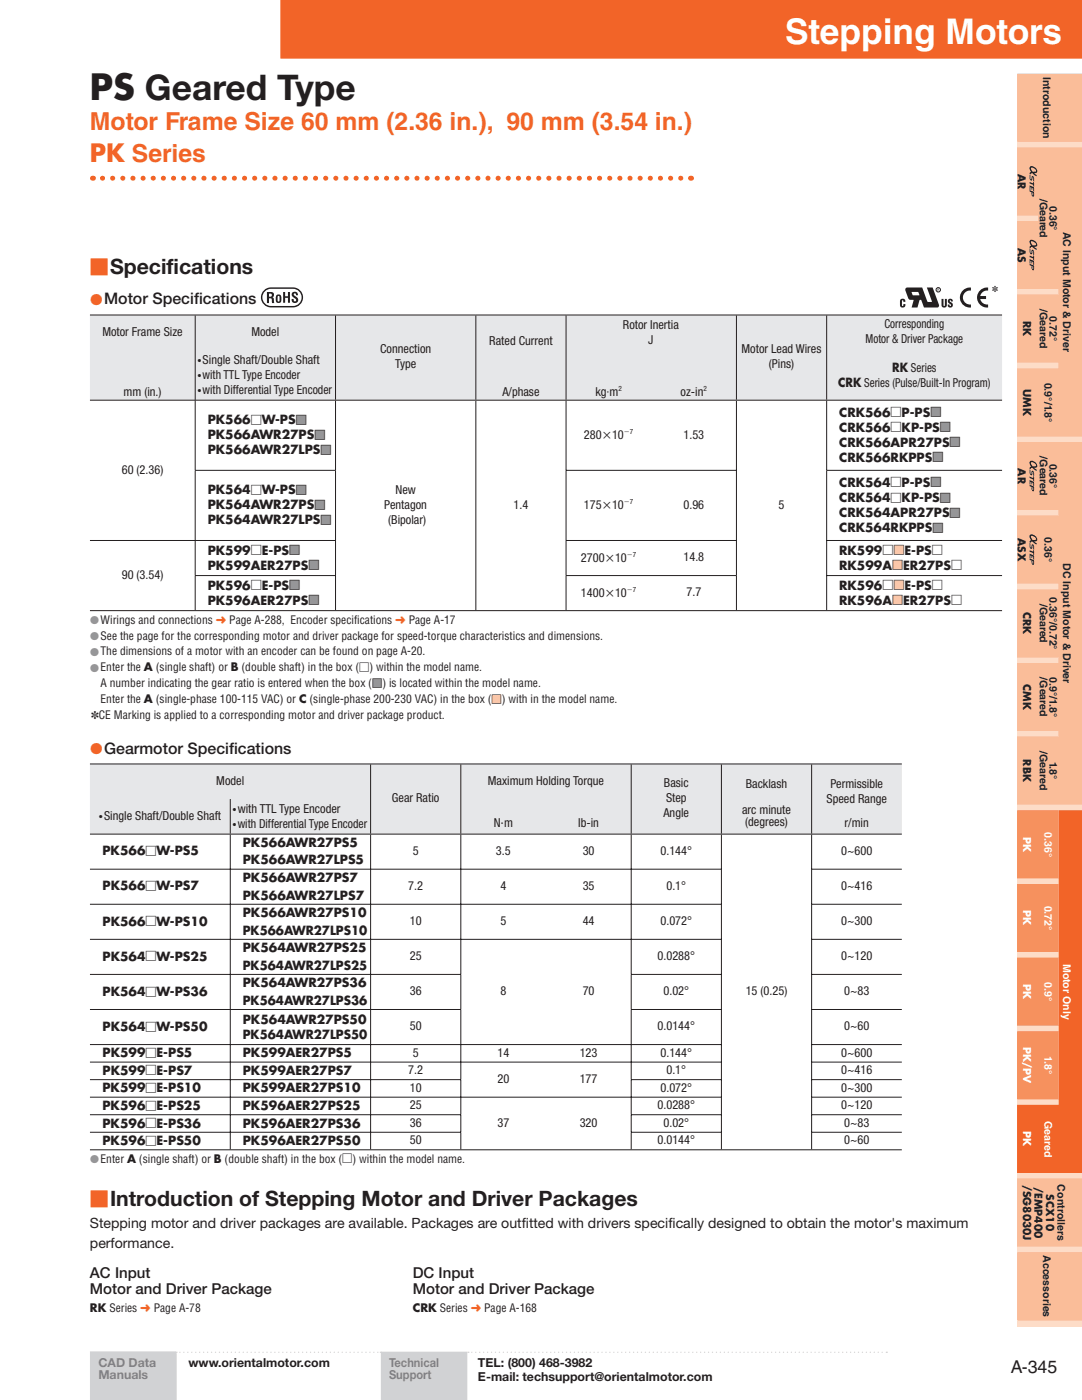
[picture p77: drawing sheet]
<svg xmlns="http://www.w3.org/2000/svg" width="216mm" height="279mm" viewBox="0 0 216 279" stroke-linecap="round" stroke-linejoin="round" font-family="sans-serif">
<defs><g id="words">
<text font-size="7.1" fill="#fff" x="156.6" y="8.7">Stepping Motors</text>
<text font-size="7.1" fill="#231f20" x="18" y="20">PS Geared Type</text>
<g font-size="4.9" fill="#f26428">
<text x="18" y="26">Motor Frame Size 60 mm (2.36 in.), 90 mm (3.54 in.)</text>
<text x="18" y="32.4">PK Series</text>
</g>
<g font-size="4.2" fill="#f26428">
<text x="18" y="54.7">■Specifications</text>
<text x="18" y="240.6">■Introduction of Stepping Motor and Driver Packages</text>
</g>
<text font-size="3.5" fill="#231f20" x="201.7" y="274.1">A-345</text>
<g font-size="3.2" fill="#f26428">
<text x="18" y="60.8">●Motor Specifications</text>
<text x="18" y="150.4">●Gearmotor Specifications</text>
</g>
<g font-size="3" fill="#231f20">
<text x="18" y="255.1">AC Input</text>
<text x="82.4" y="255.1">DC Input</text>
<text x="18" y="258.2">Motor and Driver Package</text>
<text x="82.4" y="258.2">Motor and Driver Package</text>
</g>
<g font-size="2.8" fill="#231f20">
<text x="18" y="245.1">Stepping motor and driver packages are available. Packages are outfitted with drivers specifically designed to obtain the motor's maximum</text>
<text x="18" y="249">performance.</text>
</g>
<g font-size="2.5" fill="#231f20">
<text x="124.3" y="65.7">Rotor Inertia</text>
<text x="176.5" y="65.5">Corresponding</text>
<text x="20.4" y="67">Motor Frame Size</text>
<text x="50.2" y="67">Model</text>
<text x="75.9" y="70.5">Connection</text>
<text x="97.6" y="68.9">Rated Current</text>
<text x="129.4" y="68.7">J</text>
<text x="148" y="70.5">Motor Lead Wires</text>
<text x="172.7" y="68.5">Motor &amp; Driver Package</text>
<text x="39.5" y="72.6">·Single Shaft/Double Shaft</text>
<text x="39.5" y="75.6">·with TTL Type Encoder</text>
<text x="78.8" y="73.5">Type</text>
<text x="153.4" y="73.5">(Pins)</text>
<text x="167.2" y="77.2">CRK Series (Pulse/Built-In Program)</text>
<text x="178" y="74.2">RK Series</text>
<text x="24.7" y="78.9">mm (in.)</text>
<text x="39.4" y="78.6">·with Differential Type Encoder</text>
<text x="100.2" y="78.9">A/phase</text>
<text x="118.8" y="78.9">kg·m</text>
<text x="135.8" y="78.9">oz-in</text>
<text x="167.5" y="83.2">CRK566□P-PS□</text>
<text x="41.4" y="87.7">PK566AWR27PS□</text>
<text x="41.5" y="84.7">PK566□W-PS□</text>
<text x="116.5" y="87.6">280×10</text>
<text x="136.4" y="87.5">1.53</text>
<text x="167.4" y="89.2">CRK566APR27PS□</text>
<text x="167.4" y="86.2">CRK566□KP-PS□</text>
<text x="24.3" y="94.5">60 (2.36)</text>
<text x="41.4" y="90.7">PK566AWR27LPS□</text>
<text x="167.4" y="92.2">CRK566RKPPS□</text>
<text x="41.4" y="101.7">PK564AWR27PS□</text>
<text x="41.5" y="98.7">PK564□W-PS□</text>
<text x="76.7" y="101.5">Pentagon</text>
<text x="78.9" y="98.5">New</text>
<text x="102.5" y="101.5">1.4</text>
<text x="116.5" y="101.6">175×10</text>
<text x="136.4" y="101.5">0.96</text>
<text x="155.4" y="101.5">5</text>
<text x="167.4" y="100.2">CRK564□KP-PS□</text>
<text x="167.5" y="97.2">CRK564□P-PS□</text>
<text x="41.4" y="104.7">PK564AWR27LPS□</text>
<text x="77.5" y="104.5">(Bipolar)</text>
<text x="167.4" y="103.2">CRK564APR27PS□</text>
<text x="167.4" y="106.2">CRK564RKPPS□</text>
<text x="41.4" y="113.7">PK599AER27PS□</text>
<text x="41.5" y="110.7">PK599□E-PS□</text>
<text x="115.9" y="112.1">2700×10</text>
<text x="136.4" y="112">14.8</text>
<text x="167.4" y="113.7">RK599A□ER27PS□</text>
<text x="167.5" y="110.7">RK599□□E-PS□</text>
<text x="24.3" y="115.5">90 (3.54)</text>
<text x="41.5" y="117.7">PK596□E-PS□</text>
<text x="115.9" y="119.1">1400×10</text>
<text x="137" y="119">7.7</text>
<text x="167.5" y="117.7">RK596□□E-PS□</text>
<text x="41.4" y="120.7">PK596AER27PS□</text>
<text x="167.4" y="120.7">RK596A□ER27PS□</text>
<text x="43.2" y="156.6">Model</text>
<text x="78.2" y="160.1">Gear Ratio</text>
<text x="97.4" y="156.6">Maximum Holding Torque</text>
<text x="132.5" y="157.1">Basic</text>
<text x="132.9" y="160.1">Step</text>
<text x="148.8" y="157.3">Backlash</text>
<text x="164.9" y="160.3">Speed Range</text>
<text x="165.7" y="157.3">Permissible</text>
<text x="19.8" y="163.7">·Single Shaft/Double Shaft</text>
<text x="46.4" y="162.2">·with TTL Type Encoder</text>
<text x="46.4" y="165.2">·with Differential Type Encoder</text>
<text x="98.5" y="165">N·m</text>
<text x="115.4" y="165">Ib-in</text>
<text x="132.4" y="163.1">Angle</text>
<text x="148.1" y="162.4">arc minute</text>
<text x="148.7" y="164.9">(degrees)</text>
<text x="168.5" y="165">r/min</text>
<text x="20.4" y="170.7">PK566□W-PS5</text>
<text x="48.4" y="169">PK566AWR27PS5</text>
<text x="48.5" y="172.5">PK566AWR27LPS5</text>
<text x="82.4" y="170.6">5</text>
<text x="99" y="170.6">3.5</text>
<text x="116.3" y="170.6">30</text>
<text x="131.8" y="170.6">0.144°</text>
<text x="167.8" y="170.6">0~600</text>
<text x="20.5" y="177.7">PK566□W-PS7</text>
<text x="48.5" y="176">PK566AWR27PS7</text>
<text x="48.5" y="179.5">PK566AWR27LPS7</text>
<text x="81.5" y="177.6">7.2</text>
<text x="99.9" y="177.6">4</text>
<text x="116.3" y="177.6">35</text>
<text x="133" y="177.6">0.1°</text>
<text x="167.8" y="177.6">0~416</text>
<text x="20.5" y="184.8">PK566□W-PS10</text>
<text x="48.5" y="183">PK566AWR27PS10</text>
<text x="81.8" y="184.6">10</text>
<text x="99.9" y="184.6">5</text>
<text x="116.3" y="184.6">44</text>
<text x="131.8" y="184.6">0.072°</text>
<text x="167.8" y="184.6">0~300</text>
<text x="20.5" y="191.8">PK564□W-PS25</text>
<text x="48.5" y="190">PK564AWR27PS25</text>
<text x="48.5" y="186.5">PK566AWR27LPS10</text>
<text x="81.8" y="191.6">25</text>
<text x="131.2" y="191.6">0.0288°</text>
<text x="167.8" y="191.6">0~120</text>
<text x="48.5" y="197">PK564AWR27PS36</text>
<text x="48.5" y="193.5">PK564AWR27LPS25</text>
<text x="20.5" y="198.8">PK564□W-PS36</text>
<text x="48.5" y="200.5">PK564AWR27LPS36</text>
<text x="81.8" y="198.6">36</text>
<text x="99.9" y="198.6">8</text>
<text x="116.3" y="198.6">70</text>
<text x="132.4" y="198.6">0.02°</text>
<text x="148.8" y="198.6">15 (0.25)</text>
<text x="168.4" y="198.6">0~83</text>
<text x="20.5" y="205.8">PK564□W-PS50</text>
<text x="48.5" y="204.3">PK564AWR27PS50</text>
<text x="48.5" y="207.3">PK564AWR27LPS50</text>
<text x="81.8" y="205.6">50</text>
<text x="131.2" y="205.6">0.0144°</text>
<text x="168.4" y="205.6">0~60</text>
<text x="20.4" y="211">PK599□E-PS5</text>
<text x="20.4" y="214.5">PK599□E-PS7</text>
<text x="48.5" y="211">PK599AER27PS5</text>
<text x="48.5" y="214.5">PK599AER27PS7</text>
<text x="81.5" y="214.4">7.2</text>
<text x="82.4" y="210.9">5</text>
<text x="99.3" y="210.9">14</text>
<text x="115.7" y="210.9">123</text>
<text x="131.8" y="210.9">0.144°</text>
<text x="133" y="214.4">0.1°</text>
<text x="167.8" y="210.9">0~600</text>
<text x="167.8" y="214.4">0~416</text>
<text x="20.4" y="218">PK599□E-PS10</text>
<text x="20.4" y="221.5">PK596□E-PS25</text>
<text x="48.4" y="218">PK599AER27PS10</text>
<text x="48.4" y="221.5">PK596AER27PS25</text>
<text x="81.8" y="217.9">10</text>
<text x="81.8" y="221.4">25</text>
<text x="99.3" y="216.1">20</text>
<text x="115.7" y="216.1">177</text>
<text x="131.2" y="221.4">0.0288°</text>
<text x="131.8" y="217.9">0.072°</text>
<text x="167.8" y="217.9">0~300</text>
<text x="167.8" y="221.4">0~120</text>
<text x="20.4" y="225">PK596□E-PS36</text>
<text x="48.4" y="225">PK596AER27PS36</text>
<text x="81.8" y="224.9">36</text>
<text x="99.3" y="224.9">37</text>
<text x="115.7" y="224.9">320</text>
<text x="132.4" y="224.9">0.02°</text>
<text x="168.4" y="224.9">0~83</text>
<text x="20.4" y="228.5">PK596□E-PS50</text>
<text x="48.4" y="228.5">PK596AER27PS50</text>
<text x="81.8" y="228.4">50</text>
<text x="131.2" y="228.4">0.0144°</text>
<text x="168.4" y="228.4">0~60</text>
<text x="37.6" y="272.7">www.orientalmotor.com</text>
<text x="95.4" y="272.7">TEL: (800) 468-3982</text>
<text x="95.4" y="275.6">E-mail: techsupport@orientalmotor.com</text>
</g>
<g font-size="2.5" fill="#939598">
<text x="185.7" y="83.1">■</text>
<text x="59" y="84.6">■</text>
<text x="62.7" y="87.6">■</text>
<text x="187.5" y="86.1">■</text>
<text x="189.5" y="89.1">■</text>
<text x="64" y="90.6">■</text>
<text x="186" y="92.1">■</text>
<text x="59" y="98.6">■</text>
<text x="62.7" y="101.6">■</text>
<text x="185.7" y="97.1">■</text>
<text x="187.5" y="100.1">■</text>
<text x="64" y="104.6">■</text>
<text x="186" y="106.1">■</text>
<text x="189.5" y="103.1">■</text>
<text x="57.7" y="110.6">■</text>
<text x="61.5" y="113.6">■</text>
<text x="57.7" y="117.6">■</text>
<text x="61.5" y="120.6">■</text>
</g>
<g font-size="2.5" fill="#fccdb0">
<text x="178" y="113.6">■</text>
<text x="178.3" y="110.6">■</text>
<text x="178.3" y="117.6">■</text>
<text x="178" y="120.6">■</text>
</g>
<g font-size="2.5" fill="#777e98">
<text x="19.6" y="272.7">CAD Data</text>
<text x="19.6" y="275.2">Manuals</text>
<text x="77.6" y="272.7">Technical</text>
<text x="77.6" y="275.2">Support</text>
</g>
<g font-size="2.3" fill="#939598">
<text x="18" y="124.5">●Wirings and connections ➜ Page A-288, Encoder specifications ➜ Page A-17</text>
<text x="18" y="127.7">●See the page for the corresponding motor and driver package for speed-torque characteristics and dimensions.</text>
<text x="18" y="130.8">●The dimensions of a motor with an encoder can be found on page A-20.</text>
<text x="18" y="134">●Enter the A (single shaft) or B (double shaft) in the box (□) within the model name.</text>
<text x="74.3" y="137.1">■</text>
<text x="18" y="232.1">●Enter A (single shaft) or B (double shaft) in the box (□) within the model name.</text>
</g>
<g font-size="2.3" fill="#231f20">
<text x="20.1" y="137.2">A number indicating the gear ratio is entered when the box (□) is located within the model name.</text>
<text x="18.2" y="143.5">✽CE Marking is applied to a corresponding motor and driver package product.</text>
<text x="20.1" y="140.3">Enter the A (single-phase 100-115 VAC) or C (single-phase 200-230 VAC) in the box (□) with in the model name.</text>
<text x="18" y="261.8">RK Series ➜ Page A-78</text>
<text x="82.4" y="261.8">CRK Series ➜ Page A-168</text>
</g>
<text font-size="2.3" fill="#fccdb0" x="98.1" y="140.2">■</text>
<g font-size="2.1" fill="#231f20">
<text x="208.1" y="15.3" transform="rotate(90 208.1 15.3)">Introduction</text>
<text x="203.1" y="34.7" transform="rotate(90 203.1 34.7)">AR</text>
<text x="207.5" y="39.6" transform="rotate(90 207.5 39.6)">/Geared</text>
<text x="209.4" y="41.1" transform="rotate(90 209.4 41.1)">0.36°</text>
<text x="212.1" y="46.3" transform="rotate(90 212.1 46.3)">AC Input Motor &amp; Driver</text>
<text x="203.1" y="49.4" transform="rotate(90 203.1 49.4)">AS</text>
<text x="204.2" y="64.1" transform="rotate(90 204.2 64.1)">RK</text>
<text x="207.5" y="61.7" transform="rotate(90 207.5 61.7)">/Geared</text>
<text x="209.4" y="63.1" transform="rotate(90 209.4 63.1)">0.72°</text>
<text x="204.2" y="77.6" transform="rotate(90 204.2 77.6)">UMK</text>
<text x="208.4" y="76.3" transform="rotate(90 208.4 76.3)">0.9°/1.8°</text>
<text x="203.1" y="93.5" transform="rotate(90 203.1 93.5)">AR</text>
<text x="207.5" y="91.1" transform="rotate(90 207.5 91.1)">/Geared</text>
<text x="209.4" y="92.5" transform="rotate(90 209.4 92.5)">0.36°</text>
<text x="203.1" y="107.4" transform="rotate(90 203.1 107.4)">ASX</text>
<text x="208.4" y="107.2" transform="rotate(90 208.4 107.2)">0.36°</text>
<text x="212.1" y="112.4" transform="rotate(90 212.1 112.4)">DC Input Motor &amp; Driver</text>
<text x="209.4" y="119.1" transform="rotate(90 209.4 119.1)">0.36°/0.72°</text>
<text x="204.2" y="122.2" transform="rotate(90 204.2 122.2)">CRK</text>
<text x="207.5" y="120.5" transform="rotate(90 207.5 120.5)">/Geared</text>
<text x="204.2" y="136.6" transform="rotate(90 204.2 136.6)">CMK</text>
<text x="207.5" y="135.2" transform="rotate(90 207.5 135.2)">/Geared</text>
<text x="209.4" y="135.1" transform="rotate(90 209.4 135.1)">0.9°/1.8°</text>
<text x="207.5" y="149.9" transform="rotate(90 207.5 149.9)">/Geared</text>
<text x="204.2" y="151.6" transform="rotate(90 204.2 151.6)">RBK</text>
<text x="209.4" y="152" transform="rotate(90 209.4 152)">1.8°</text>
<text x="204.2" y="236.4" transform="rotate(90 204.2 236.4)">/SG8030J</text>
<text x="206.4" y="236.9" transform="rotate(90 206.4 236.9)">/EMP400</text>
<text x="208.7" y="238.4" transform="rotate(90 208.7 238.4)">SCX10</text>
<text x="211" y="236.4" transform="rotate(90 211 236.4)">Controllers</text>
<text x="208.2" y="250.5" transform="rotate(90 208.2 250.5)">Accessories</text>
</g>
<g font-size="2.1" fill="#fff">
<text x="204.2" y="167" transform="rotate(90 204.2 167)">PK</text>
<text x="208.4" y="166" transform="rotate(90 208.4 166)">0.36°</text>
<text x="204.2" y="181.7" transform="rotate(90 204.2 181.7)">PK</text>
<text x="208.4" y="180.7" transform="rotate(90 208.4 180.7)">0.72°</text>
<text x="204.2" y="196.4" transform="rotate(90 204.2 196.4)">PK</text>
<text x="208.4" y="196" transform="rotate(90 208.4 196)">0.9°</text>
<text x="212.1" y="192.4" transform="rotate(90 212.1 192.4)">Motor Only</text>
<text x="204.2" y="209" transform="rotate(90 204.2 209)">PK/PV</text>
<text x="208.4" y="210.8" transform="rotate(90 208.4 210.8)">1.8°</text>
<text x="204.2" y="225.8" transform="rotate(90 204.2 225.8)">PK</text>
<text x="208.4" y="223.7" transform="rotate(90 208.4 223.7)">Geared</text>
</g>
<text font-size="1.8" fill="#231f20" x="198" y="58.3">✽</text>
<g font-size="1.4" fill="#231f20">
<text x="123.4" y="78">2</text>
<text x="140.4" y="78">2</text>
<text x="124.5" y="86.6">−7</text>
<text x="124.5" y="100.6">−7</text>
<text x="125.1" y="111.1">−7</text>
<text x="125.1" y="118.1">−7</text>
</g>
</g></defs>
<path d="M18.1 269.9h17v6.3h-17zM76.1 269.9h17v6.3h-17zM18.1 276.2h17v3.2h-17zM76.1 276.2h17v3.2h-17z" fill="#d1d2d4"/>
<path d="M35.1 269.9h40.8M93.4 269.9h83.5" fill="none" stroke="#fff" stroke-width=".25"/>
<path d="M35.9 269.9h39.6M94.1 269.9h82.4" fill="none" stroke="#d1d2d4" stroke-width=".25" stroke-dasharray="0 .8"/>
<path d="M35.1 269.9h.1M35.1 270.1v9.3M75.9 269.9h.1M76 269.9h17.3M76.1 270v9.4M93.1 270v9.4M93.4 269.9h.1M176.9 269.9h.1" fill="none" stroke="#d1d2d4" stroke-width=".25"/>
<path d="M18 269.9h17.1M18.1 270.1v9.3" fill="none" stroke="#d1d2d4" stroke-width=".35"/>
<path d="M55.9 -.1h4.1zM59.9 -.1h152zM211.9 -.1h4zM55.9 -.1h4.1v11.8h-4.1zM59.9 -.1h152v11.8h-152zM211.9 -.1h4v11.8h-4z" fill="#f26428"/>
<path d="M202.9 14.7h13v250h-13z" fill="#fddcc7"/>
<g fill="#fabd99">
<path d="M207.2 14.7h8.7v13.6h-8.7zM211.3 88.2h4.6v72.4h-4.6zM202.9 235.2h13v13.6h-13zM207.2 249.9h8.7v13.6h-8.7zM207.2 88.2h4.1v13.6h-4.1zM207.2 102.9h4.1v13.6h-4.1zM207.2 117.6h4.1v13.6h-4.1zM207.2 132.3h4.1v13.6h-4.1zM207.2 147h4.1v13.6h-4.1zM202.9 14.7h4.3v13.6h-4.3zM202.9 88.2h4.3v13.6h-4.3zM202.9 102.9h4.3v13.6h-4.3zM202.9 117.6h4.3v13.6h-4.3zM202.9 132.3h4.3v13.6h-4.3zM202.9 147h4.3v13.6h-4.3zM202.9 249.9h4.3v13.6h-4.3z"/>
<path d="M211.3 29.4h4.6v57.7h-4.6zM207.2 29.4h4.1v28.3h-4.1zM207.2 58.8h4.1v13.6h-4.1zM207.2 73.5h4.1v13.6h-4.1zM202.9 29.4h4.3v13.6h-4.3zM202.9 44.1h4.3v13.6h-4.3zM202.9 58.8h4.3v13.6h-4.3zM202.9 73.5h4.3v13.6h-4.3z"/>
</g>
<path d="M211.3 161.7h4.6v72.4h-4.6zM207.2 220.5h4.1v13.6h-4.1zM202.9 220.5h4.3v13.6h-4.3z" fill="#f26428"/>
<path d="M207.2 161.7h4.1v13.6h-4.1zM207.2 176.4h4.1v13.6h-4.1zM207.2 191.1h4.1v13.6h-4.1zM207.2 205.8h4.1v13.6h-4.1zM202.9 161.7h4.3v13.6h-4.3zM202.9 176.4h4.3v13.6h-4.3zM202.9 191.1h4.3v13.6h-4.3zM202.9 205.8h4.3v13.6h-4.3z" fill="#f6915e"/>
<g fill="#231f20">
<path d="M205.4 37.9l.9 .4-.1 .9-.3-.2-.1-.6 .2 .1 .1 .5 .1-.5-.8-.3z"/>
<path d="M205.4 34.9h.2l.1 .9 .3-.7 .3 .3v.9l-.1-.2-.1-.7-.2 .6a.43 .43 0 0 1-.5-.5z"/>
<path d="M205.4 37l.9 .4v.9l-.1-.2v-.5l-.2-.1v.4l-.2-.1v-.4h-.2v.5h-.2z"/>
<path d="M205.4 36.3l.8 .3v-.4l.1 .1v1.1l-.1-.5-.8-.3z"/>
<path d="M205.4 52.6l.9 .4-.1 .9-.3-.2-.1-.6 .2 .1 .1 .5 .1-.5-.8-.3z"/>
<path d="M205.4 49.6h.2l.1 .9 .3-.7 .3 .3v.9l-.1-.2-.1-.7-.2 .6a.44 .44 0 0 1-.5-.5z"/>
<path d="M205.4 51.7l.9 .4v.9l-.1-.2v-.5l-.2-.1v.4l-.2-.1v-.4h-.2v.5h-.2z"/>
<path d="M205.4 51l.8 .3v-.4l.1 .1v1.1l-.1-.5-.8-.3z"/>
<path d="M205.4 96.7l.9 .4-.1 .9-.3-.2-.1-.6 .2 .1 .1 .5 .1-.5-.8-.3z"/>
<path d="M205.4 93.7h.2l.1 .9 .3-.7 .3 .3v.9l-.1-.2-.1-.7-.2 .6a.43 .43 0 0 1-.5-.5z"/>
<path d="M205.4 95.8l.9 .4v.9l-.1-.2v-.5l-.2-.1v.4l-.2-.1v-.4h-.2v.5h-.2z"/>
<path d="M205.4 95.1l.8 .3v-.4l.1 .1v1.1l-.1-.5-.8-.3z"/>
<path d="M205.4 111.4l.9 .4-.1 .9-.3-.2-.1-.6 .2 .1 .1 .5 .1-.5-.8-.3z"/>
<path d="M205.4 108.4h.2l.1 .9 .3-.7 .3 .3v.9l-.1-.2-.1-.7-.2 .6a.44 .44 0 0 1-.5-.5z"/>
<path d="M205.4 110.5l.9 .4v.9l-.1-.2v-.5l-.2-.1v.4l-.2-.1v-.4h-.2v.5h-.2z"/>
<path d="M205.4 109.8l.8 .3v-.4l.1 .1v1.1l-.1-.5-.8-.3z"/>
<path d="M56.5 58.3h.4v.8h.6v-.8h.4v2.1h-.4v-1h-.6v1h-.4z"/>
<path d="M58.4 58.4a.69 .69 0 0 1 1 .3l.1 .2h-.4l-.1-.3h-.3a.94 .94 0 0 0 .6 .8 .66 .66 0 0 1-.3 1.1 .66 .66 0 0 1-.8-.8h.4l.1 .4 .4-.1v-.3l-.9-.7z"/>
<path d="M205.6 33.2a.73 .73 0 0 0 .2 1.1l-.3 .2-.1 .2 .3 .1v-.2h.3l.8 .6 .1-.2-.6-.4 .6-.2a1.08 1.08 0 0 0-1.3-1.2zM205.8 33.5l.1-.1a.79 .79 0 0 1 .8 .8l-.6 .1-.4-.5z"/>
<path d="M205.6 47.9a.73 .73 0 0 0 .2 1.1l-.3 .2-.1 .2 .3 .1v-.2h.3l.8 .6 .1-.2-.6-.4 .6-.2a1.08 1.08 0 0 0-1.3-1.2zM205.8 48.2l.1-.1a.79 .79 0 0 1 .8 .8l-.6 .1-.4-.5z"/>
<path d="M205.6 92a.73 .73 0 0 0 .2 1.1l-.3 .2-.1 .2 .3 .1v-.2h.3l.8 .6 .1-.2-.6-.4 .6-.2a1.08 1.08 0 0 0-1.3-1.2zM205.8 92.3l.1-.1a.79 .79 0 0 1 .8 .8l-.6 .1-.4-.5z"/>
<path d="M205.6 106.7a.73 .73 0 0 0 .2 1.1l-.3 .2-.1 .2 .3 .1v-.2h.3l.8 .6 .1-.2-.6-.4 .6-.2a1.08 1.08 0 0 0-1.3-1.2zM205.8 107l.1-.1a.79 .79 0 0 1 .8 .8l-.6 .1-.4-.5z"/>
<path d="M53.3 58.3v2.2h.4v-1l.5 .1 .1 .9h.4a1.17 1.17 0 0 0-.4-1.2 .56 .56 0 0 0 .4-.6 .56 .56 0 0 0-.7-.4zM53.7 58.6l.5 .1-.1 .5h-.4z"/>
<path d="M55.3 58.8l-.3 .5a.83 .83 0 0 0 .6 1.2l.3-.1a1.38 1.38 0 0 0 0-1.6zM55.5 59.1l.3 .1v.9l-.2 .1-.2-.1z"/>
<path d="M52.9 58.1l.7-.4 .5-.1h4.4a1.71 1.71 0 0 1 1.7 1.8 1.71 1.71 0 0 1-1.7 1.7h-4.4a1.71 1.71 0 0 1-1.6-1.1 1.71 1.71 0 0 1 .4-1.9zM52.7 57.9a2 2 0 0 0-.5 2.2 2 2 0 0 0 1.9 1.3h4.4a2 2 0 0 0 2-2 2 2 0 0 0-2-2h-4.4h-.6z"/>
</g>
<path d="M18 62.9h20.9v7h-20.9zM38.9 62.9h28v7h-28zM66.9 62.9h28v17h-28zM94.9 62.9h18v7h-18zM112.9 62.9h34v7h-34zM146.9 62.9h18v17h-18zM164.9 62.9h35v7h-35zM18 69.9h20.9v10h-20.9zM38.9 69.9h28v10h-28zM94.9 69.9h18v10h-18zM112.9 69.9h17v10h-17zM129.9 69.9h17v10h-17zM164.9 69.9h35v10h-35z" fill="#e6e7e9"/>
<g fill="none" stroke="#231f20" stroke-width=".2">
<path d="M18 62.9h181.9M18 79.9h20.9M38.9 63v30.8M39 79.9h160.9M66.9 63v16.8M66.9 80v13.8M94.9 63v16.8M94.9 80v41.8M112.9 63v16.8M112.9 80v13.8M146.9 63v16.8M146.9 80v13.8"/>
<path d="M164.9 63v16.8M164.9 80v13.8M38.9 93.9h28.1M38.9 93.9v13.9M66.9 93.9v13.9M112.9 93.9h34.1M112.9 93.9v13.9M146.9 93.9v13.9M164.9 93.9h35M164.9 93.9v13.9M18 107.9h49M38.9 114.9h28.1"/>
<path d="M38.9 107.9v6.9M38.9 114.9v6.9M66.9 107.9v6.9M66.9 114.9v6.9M112.9 107.9h34.1M112.9 114.9h34.1M112.9 107.9v6.9M112.9 114.9v6.9M146.9 107.9v6.9M146.9 114.9v6.9M164.9 107.9h35M164.9 114.9h35"/>
<path d="M164.9 107.9v6.9M164.9 114.9v6.9M18 121.9h181.9"/>
</g>
<path d="M18 152.5h55.9v7h-55.9zM73.9 152.5h18v14h-18zM91.9 152.5h34v7h-34zM125.9 152.5h18v14h-18zM143.9 152.5h18.1v14h-18.1zM162 152.5h17.9v7h-17.9zM18 159.5h28v7h-28zM46 159.5h27.9v7h-27.9zM91.9 159.5h17v7h-17zM108.9 159.5h17v7h-17zM162 159.5h17.9v7h-17.9z" fill="#e6e7e9"/>
<g fill="none" stroke="#231f20" stroke-width=".2">
<path d="M18 152.5h161.9M46 159.5v6.9M73.9 152.6v13.8M91.9 152.6v13.8M125.9 152.6v13.8M143.9 152.6v13.8M162 152.6v13.8M18 166.5h161.9M18 173.5h126M46 166.6v6.8M46 173.5v6.9M73.9 166.6v6.8"/>
<path d="M73.9 173.5v6.9M91.9 166.6v6.8M91.9 173.5v6.9M125.9 166.6v6.8M125.9 173.5v6.9M143.9 166.6v6.8M143.9 173.5v6.9M161.9 173.5h18M162 166.6v6.8M162 173.5v6.9M18 180.5h126M18 187.5h126"/>
<path d="M18 194.5h74M46 180.5v6.9M46 187.5v6.9M46 194.5v6.9M73.9 180.5v6.9M73.9 187.5v6.9M73.9 194.5v6.9M91.9 180.5v6.9M91.9 187.5v6.9M91.9 194.5v6.9M125.9 194.5h18.1M125.9 180.5v6.9"/>
<path d="M125.9 187.5v6.9M125.9 194.5v6.9M143.9 180.5v6.9M143.9 187.5v6.9M143.9 194.5v6.9M161.9 180.5h18M161.9 187.5h18M161.9 194.5h18M162 180.5v6.9M162 187.5v6.9M162 194.5v6.9M18 201.5h74"/>
<path d="M18 208.5h126M18 212h126M18 215.5h74M18 219h126M46 201.5v6.9M46 208.5v3.4M46 212v3.4M46 215.5v3.4M46 219v3.4M73.9 201.5v6.9M73.9 208.5v3.4M73.9 212v3.4"/>
<path d="M73.9 215.5v3.4M73.9 219v3.4M91.9 201.5v6.9M91.9 208.5v3.4M91.9 212v3.4M91.9 215.5v3.4M91.9 219v3.4M125.9 201.5h18.1M125.9 215.5h18.1M125.9 201.5v6.9M125.9 208.5v3.4M125.9 212v3.4"/>
<path d="M125.9 215.5v3.4M125.9 219v3.4M143.9 201.5v6.9M143.9 208.5v3.4M143.9 212v3.4M143.9 215.5v3.4M143.9 219v3.4M161.9 201.5h18M161.9 208.5h18M161.9 212h18M161.9 215.5h18M161.9 219h18"/>
<path d="M162 201.5v6.9M162 208.5v3.4M162 212v3.4M162 215.5v3.4M162 219v3.4M18 229.5h161.9M18 222.5h74M18 226h74M46 222.5v3.4M46 226v3.4M73.9 222.5v3.4M73.9 226v3.4"/>
<path d="M91.9 222.5v3.4M91.9 226v3.4M125.9 222.5h18.1M125.9 226h18.1M125.9 222.5v3.4M125.9 226v3.4M143.9 222.5v3.4M143.9 226v3.4M161.9 222.5h18M161.9 226h18M162 222.5v3.4M162 226v3.4"/>
</g>
<path d="M18.4 35.6h119.4" fill="none" stroke="#fff" stroke-width="1" stroke-linecap="butt"/>
<path d="M20.4 35.6h116.4" fill="none" stroke="#f26428" stroke-width="1" stroke-dasharray="0 2"/>
<path d="M17.9 35.6a.5 .5 0 0 1 1 0 .5 .5 0 0 1-1 0zM137.3 35.6a.5 .5 0 0 1 1 0 .5 .5 0 0 1-1 0z" fill="#f26428"/>
<path d="M180.8 57.5l3.2-.1 1 2.7 .2 .2h.6l.1-.2-1-2.7h1.2l1.3 3.4-.1 .5-2.9 .1-.6-1.5-.2-.1-.5 1.6h-1.2l.4-1.5-1-.2-.6-1.7z" fill="#231f20"/>
<path d="M181.9 58.3h1.3l.2 .6h-1.3z" fill="#fff"/>
<circle cx="187.2" cy="57.8" r=".44" fill="none" stroke="#231f20" stroke-width=".2"/>
<g fill="#231f20">
<path d="M179.8 59.7a.55 .55 0 0 1 .6 0 .55 .55 0 0 1 .3 .5h-.4l-.1-.2h-.2v1h.2l.1-.3h.4l-.1 .4a.61 .61 0 0 1-1 0 1.53 1.53 0 0 1 .2-1.4z"/>
<path d="M187.9 59.7h.4v1.2l.1 .2 .1-.2v-1.2h.4v1.4a.56 .56 0 0 1-.6 .3 .56 .56 0 0 1-.4-.5z"/>
<path d="M189.2 59.8a.52 .52 0 0 1 .6-.2 .52 .52 0 0 1 .3 .6h-.3l-.2-.3-.1 .3a.63 .63 0 0 1 .6 .5 .63 .63 0 0 1-.5 .7l-.4-.2-.1-.4h.4l.1 .3 .2-.2-.6-.6z"/>
<path d="M195.6 57.9l.7-.4 .9-.1v.6h-.2a1.37 1.37 0 0 0-1.4 1.1h1.2v.6h-1.2a1.42 1.42 0 0 0 1.6 1.1v.6a2 2 0 0 1-2.2-2 2.02 2.02 0 0 1 .6-1.5z"/>
<path d="M192.1 57.9l.8-.4 .8-.1v.6h-.3a1.4 1.4 0 0 0-1.3 1.6 1.4 1.4 0 0 0 1.6 1.2v.6a2 2 0 0 1-2-1.2 2 2 0 0 1 .4-2.3z"/>
<path d="M187.1 57.6v.5v-.2l.3 .2-.1-.5zM187.1 57.6h.2v.2h-.2z"/>
</g>
<use href="#words"/>
</svg>
